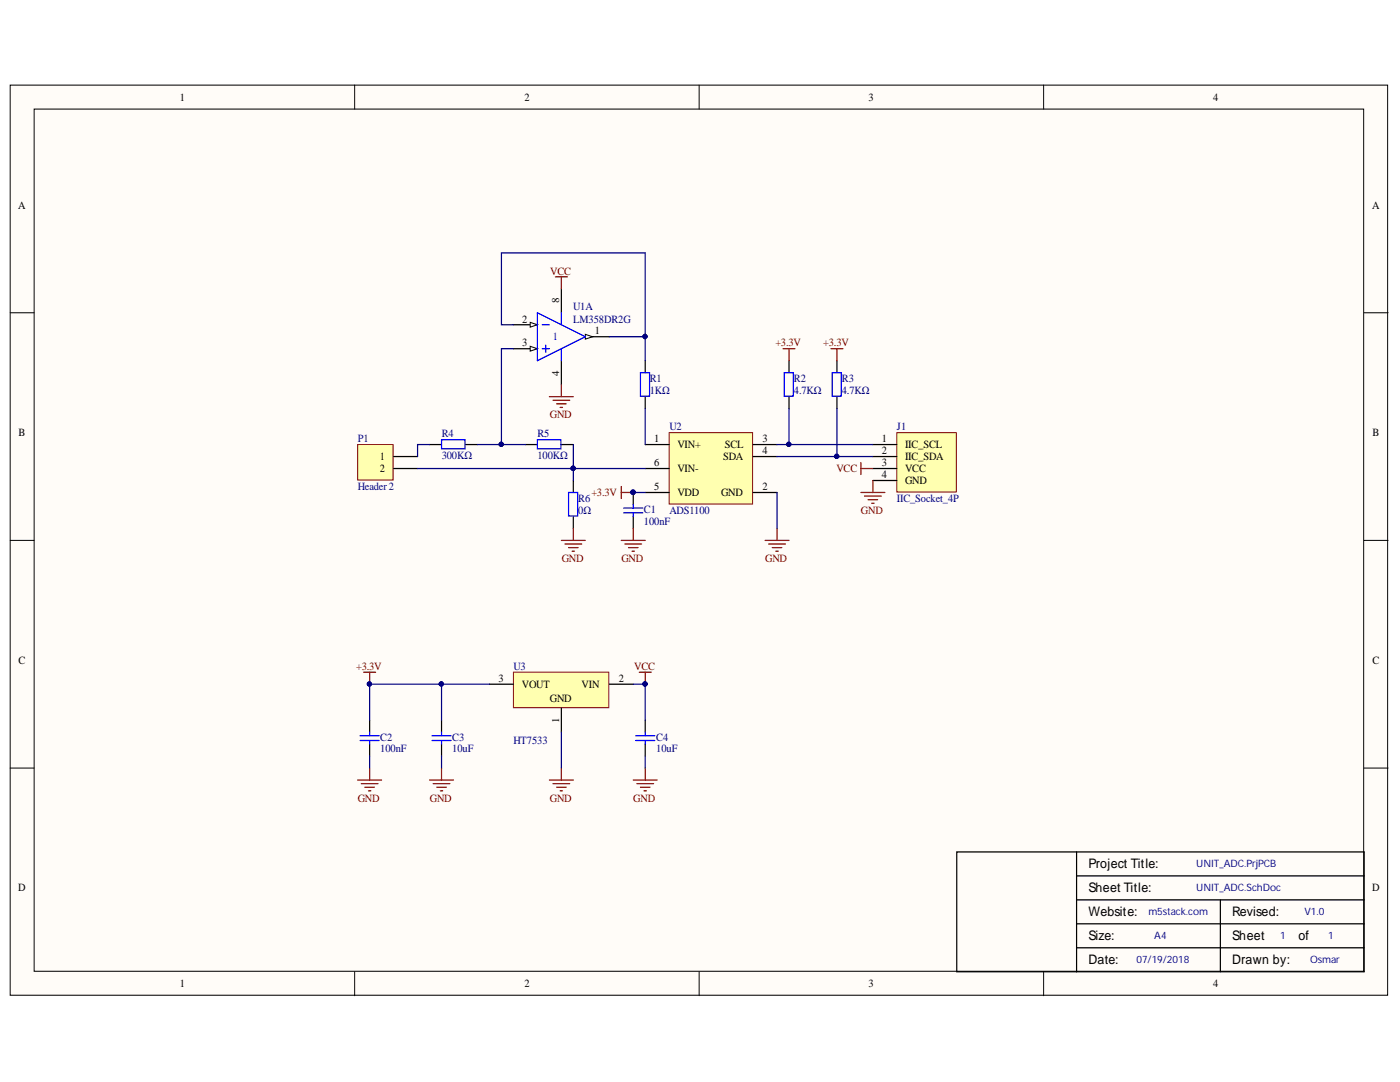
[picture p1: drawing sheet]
<svg xmlns="http://www.w3.org/2000/svg" width="279mm" height="216mm" viewBox="0 0 279 216" stroke-linecap="round" stroke-linejoin="round" font-family="sans-serif">
<defs><g id="words">
<g font-size="2.6">
<text x="217.3" y="173.2">Project Title:</text>
<text x="217.3" y="178">Sheet Title:</text>
<text x="217.3" y="182.9">Website:</text>
<text x="245.9" y="182.9">Revised:</text>
<text x="217.3" y="187.6">Size:</text>
<text x="245.9" y="187.6">Sheet</text>
<text x="259.1" y="187.6">of</text>
<text x="217.3" y="192.4">Date:</text>
<text x="245.9" y="192.4">Drawn by:</text>
</g>
<g font-size="2.2">
<text x="35.9" y="20.1">1</text>
<text x="104.7" y="20.1">2</text>
<text x="173.3" y="20.1">3</text>
<text x="242.1" y="20.1">4</text>
<text x="3.6" y="41.6">A</text>
<text x="273.9" y="41.6">A</text>
<text x="104.2" y="64.4">2</text>
<text x="104.2" y="69.1">3</text>
<text x="118.7" y="66.7">1</text>
<text x="3.7" y="87">B</text>
<text x="130.5" y="88.2">1</text>
<text x="135.2" y="89.4">VIN+</text>
<text x="144.7" y="89.4">SCL</text>
<text x="152.2" y="88.2">3</text>
<text x="176" y="88.2">1</text>
<text x="180.6" y="89.4">IIC_SCL</text>
<text x="273.9" y="87">B</text>
<text x="75.8" y="91.9">1</text>
<text x="75.8" y="94.2">2</text>
<text x="130.5" y="93">6</text>
<text x="135.2" y="94.2">VIN-</text>
<text x="144.3" y="91.9">SDA</text>
<text x="152.2" y="90.7">4</text>
<text x="176" y="93">3</text>
<text x="176" y="90.7">2</text>
<text x="176" y="95.4">4</text>
<text x="180.6" y="94.2">VCC</text>
<text x="180.6" y="91.9">IIC_SDA</text>
<text x="130.5" y="97.8">5</text>
<text x="135.2" y="99">VDD</text>
<text x="143.9" y="99">GND</text>
<text x="152.2" y="97.8">2</text>
<text x="180.6" y="96.6">GND</text>
<text x="3.7" y="132.5">C</text>
<text x="99.5" y="136.1">3</text>
<text x="104.1" y="137.3">VOUT</text>
<text x="116.1" y="137.3">VIN</text>
<text x="123.5" y="136.1">2</text>
<text x="273.9" y="132.5">C</text>
<text x="109.7" y="140.1">GND</text>
<text x="3.6" y="177.9">D</text>
<text x="273.9" y="177.9">D</text>
<text x="35.9" y="197">1</text>
<text x="104.7" y="197">2</text>
<text x="173.3" y="197">3</text>
<text x="242.1" y="197">4</text>
</g>
<g font-size="2.2" fill="#800000">
<text x="109.8" y="54.8">VCC</text>
<text x="154.7" y="69.1">+3.3V</text>
<text x="164.3" y="69.1">+3.3V</text>
<text x="109.7" y="83.5">GND</text>
<text x="166.9" y="94.2">VCC</text>
<text x="118" y="99">+3.3V</text>
<text x="171.8" y="102.6">GND</text>
<text x="112.1" y="112.2">GND</text>
<text x="124" y="112.2">GND</text>
<text x="152.7" y="112.2">GND</text>
<text x="71.1" y="133.6">+3.3V</text>
<text x="126.6" y="133.6">VCC</text>
<text x="71.4" y="159.9">GND</text>
<text x="85.8" y="159.9">GND</text>
<text x="109.7" y="159.9">GND</text>
<text x="126.4" y="159.9">GND</text>
</g>
<g font-size="2.2" fill="#000080">
<text x="114.4" y="61.9">U1A</text>
<text x="114.4" y="64.4">LM358DR2G</text>
<text x="129.7" y="76.3">R1</text>
<text x="158.5" y="76.3">R2</text>
<text x="168" y="76.3">R3</text>
<text x="129.7" y="78.7">1KΩ</text>
<text x="158.5" y="78.7">4.7KΩ</text>
<text x="168" y="78.7">4.7KΩ</text>
<text x="71.4" y="88.2">P1</text>
<text x="88.2" y="87.3">R4</text>
<text x="107.3" y="87.3">R5</text>
<text x="133.6" y="85.8">U2</text>
<text x="179" y="85.8">J1</text>
<text x="88.2" y="91.6">300KΩ</text>
<text x="107.3" y="91.6">100KΩ</text>
<text x="71.4" y="97.8">Header 2</text>
<text x="115.4" y="100.2">R6</text>
<text x="179" y="100.2">IIC_Socket_4P</text>
<text x="115.4" y="102.6">0Ω</text>
<text x="128.5" y="102.3">C1</text>
<text x="128.5" y="104.7">100nF</text>
<text x="133.6" y="102.6">ADS1100</text>
<text x="102.5" y="133.6">U3</text>
<text x="75.9" y="147.8">C2</text>
<text x="90.3" y="147.8">C3</text>
<text x="102.5" y="148.5">HT7533</text>
<text x="131" y="147.8">C4</text>
<text x="75.9" y="150.1">100nF</text>
<text x="90.3" y="150.1">10uF</text>
<text x="131" y="150.1">10uF</text>
</g>
<text font-size="2.2" fill="#00f" x="110.3" y="67.9">1</text>
<g font-size="2.1">
<text x="111.6" y="60.5" transform="rotate(-90 111.6 60.5)">8</text>
<text x="111.6" y="74.9" transform="rotate(-90 111.6 74.9)">4</text>
<text x="111.6" y="144.3" transform="rotate(-90 111.6 144.3)">1</text>
</g>
<g font-size="2" fill="#000080">
<text x="238.7" y="173.1">UNIT_ADC.PrjPCB</text>
<text x="238.7" y="177.9">UNIT_ADC.SchDoc</text>
<text x="229.2" y="182.6">m5stack.com</text>
<text x="260.3" y="182.6">V1.0</text>
<text x="230.4" y="187.4">A4</text>
<text x="255.5" y="187.4">1</text>
<text x="265.1" y="187.4">1</text>
<text x="226.8" y="192.2">07/19/2018</text>
<text x="261.5" y="192.2">Osmar</text>
</g>
</g></defs>
<g fill="#fffcf8" stroke="#000" stroke-width=".2">
<path d="M2 17h274.9v181.6h-274.9z"/>
<path d="M6.8 21.8h265.4v172h-265.4z"/>
</g>
<path d="M70.8 17v4.8M139.5 17v4.8M208.3 17v4.8M2 62.4h4.8M272.2 62.4h4.8M2 107.8h4.8M272.2 107.8h4.8M2 153.3h4.8M272.2 153.3h4.8M70.8 193.9v4.8M139.5 193.9v4.8M208.3 193.9v4.8" fill="none" stroke="#000" stroke-width=".2"/>
<path d="M214.9 170h-24v23.9h24M214.9 170h57.3v23.9h-57.3M214.9 179.6h57.3M214.9 174.8h57.3M214.9 170v23.9M243.6 179.6v14.3M214.9 189.1h57.3M214.9 184.3h57.3" fill="none" stroke="#000" stroke-width=".25"/>
<path d="M133.6 86.3h16.6v14.3h-16.6z" fill="#ffffb0" stroke="#800000" stroke-width=".2"/>
<path d="M128.8 88.7h4.8M128.8 98.3h4.8M128.8 93.5h4.8M150.3 88.7h4.8M150.3 98.3h4.8M150.3 91.1h4.8" fill="none" stroke="#000" stroke-width=".25"/>
<path d="M179 86.3h11.8v11.9h-11.8z" fill="#ffffb0" stroke="#800000" stroke-width=".2"/>
<path d="M174.2 93.5h4.8M174.2 91.1h4.8M174.2 88.7h4.8M174.2 95.9h4.8" fill="none" stroke="#000" stroke-width=".25"/>
<path d="M171.8 98.3h4.8M172.5 99h3.4M173.2 99.7h2M174.2 95.9v2.4M152.7 107.8h4.8M153.4 108.6h3.3M154.1 109.3h1.9M154.8 110h.5M155.1 105.4v2.4M174 100.4h.4" fill="none" stroke="#800000" stroke-width=".25"/>
<path d="M102.5 134.1h19v7.1h-19z" fill="#ffffb0" stroke="#800000" stroke-width=".2"/>
<path d="M114.4 95.9v2.4M114.4 103.1v2.3M97.7 136.5h4.8M121.6 136.5h4.8M73.8 143.7v2.4M73.8 148.5v2.4M88.1 143.7v2.4M88.1 148.5v2.4M112 141.3v4.8M128.8 143.7v2.4M128.8 148.5v2.4" fill="none" stroke="#000" stroke-width=".25"/>
<g fill="none" stroke="#800000" stroke-width=".25">
<path d="M171.8 92.3v2.4M171.8 93.5h2.4M72.6 134.1h2.4M73.8 134.1v2.4M127.6 134.1h2.4M128.8 134.1v2.4M71.4 155.6h4.8M72.1 156.4h3.3M72.8 157.1h1.9M73.5 157.8h.5M73.8 153.3v2.3M85.7 155.6h4.8"/>
<path d="M86.4 156.4h3.4M87.2 157.1h1.9M87.9 157.8h.5M88.1 153.3v2.3M109.6 155.6h4.8M110.4 156.4h3.3M111.1 157.1h1.9M111.8 157.8h.5M112 153.3v2.3M126.4 155.6h4.8M127.1 156.4h3.3M127.8 157.1h1.9"/>
<path d="M128.5 157.8h.5M128.8 153.3v2.3"/>
</g>
<g fill="none" stroke="#00f" stroke-width=".25">
<path d="M113.5 98.3h1.8v4.7h-1.8zM71.9 146.8h3.8M71.9 147.8h3.8M73.8 146.1v.7M73.8 147.8v.7M86.2 146.8h3.8M86.2 147.8h3.8M88.1 146.1v.7M88.1 147.8v.7M126.9 146.8h3.8M126.9 147.8h3.8M128.8 146.1v.7"/>
<path d="M128.8 147.8v.7"/>
</g>
<g fill="#000080" stroke="#000080" stroke-width=".2">
<circle cx="128.7" cy="136.5" r=".43"/>
<circle cx="73.7" cy="136.5" r=".43"/>
</g>
<path d="M71.4 88.7h7.1v7.1h-7.1z" fill="#ffffb0" stroke="#800000" stroke-width=".2"/>
<path d="M112 57.6v4.8M116.8 67.2h4.8M78.6 91.1h4.7M78.6 93.5h4.7M104.9 88.7h2.3M112 88.7h2.4" fill="none" stroke="#000" stroke-width=".25"/>
<path d="M107.2 87.8h4.7v1.8h-4.7z" fill="none" stroke="#00f" stroke-width=".25"/>
<path d="M116.8 66.7l1.4 .5-1.4 .5z" fill="#fffcf8"/>
<path d="M116.8 66.7l1.4 .5-1.4 .5z" fill="none" stroke="#000" stroke-width=".2"/>
<path d="M102.5 69.6h4.7M112 72v4.8" fill="none" stroke="#000" stroke-width=".25"/>
<path d="M105.8 69.1l1.4 .5-1.4 .5z" fill="#fffcf8"/>
<path d="M105.8 69.1l1.4 .5-1.4 .5z" fill="none" stroke="#000" stroke-width=".2"/>
<path d="M102.5 64.8h4.7" fill="none" stroke="#000" stroke-width=".25"/>
<path d="M105.8 64.3l1.4 .5-1.4 .5z" fill="#fffcf8"/>
<path d="M105.8 64.3l1.4 .5-1.4 .5z" fill="none" stroke="#000" stroke-width=".2"/>
<g fill="none" stroke="#00f" stroke-width=".25">
<path d="M107.2 62.4l9.6 4.8-9.6 4.8zM108.2 69.6h1.4M108.2 64.8h1.4M108.9 68.9v1.4M112 62.4v2.4M112 69.6v2.4M127.8 74.4h1.8v4.6h-1.8zM156.5 74.4h1.8v4.6h-1.8zM166.1 74.4h1.8v4.6h-1.8zM88.1 87.8h4.7v1.8h-4.7zM124.5 101.4h3.8M124.5 102.3h3.8"/>
<path d="M126.4 100.7v.7M126.4 102.3v.8"/>
</g>
<g fill="none" stroke="#800000" stroke-width=".25">
<path d="M110.8 55.2h2.4M112 55.2v2.4M109.6 79.1h4.8M110.4 79.9h3.3M112 76.8v2.3M156.3 69.6h2.4M157.5 69.6v2.4M165.8 69.6h2.4M167 69.6v2.4M111.1 80.6h1.9M111.8 81.3h.5M124 97.1v2.4"/>
<path d="M124 98.3h2.4M112 107.8h4.8M112.7 108.6h3.4M113.5 109.3h1.9M114.2 110h.5M114.4 105.4v2.4M124 107.8h4.8M124.7 108.6h3.4M125.4 109.3h1.9M126.1 110h.5M126.4 105.4v2.4"/>
</g>
<g fill="#000080" stroke="#000080" stroke-width=".2">
<circle cx="126.3" cy="98.2" r=".43"/>
<circle cx="157.4" cy="88.7" r=".43"/>
<circle cx="167" cy="91.1" r=".43"/>
<circle cx="88.1" cy="136.5" r=".43"/>
<circle cx="128.7" cy="136.5" r=".43"/>
<circle cx="73.7" cy="136.5" r=".43"/>
<circle cx="128.7" cy="67.1" r=".43"/>
<circle cx="100" cy="88.7" r=".43"/>
<circle cx="114.4" cy="93.4" r=".43"/>
</g>
<path d="M128.8 72v2.4M128.8 79.1v2.4M157.5 72v2.4M157.5 79.1v2.4M167 72v2.4M167 79.1v2.4M85.7 88.7h2.4M92.9 88.7h2.4M126.4 98.3v2.4M126.4 103.1v2.3" fill="none" stroke="#000" stroke-width=".25"/>
<g fill="none" stroke="#000080" stroke-width=".25">
<path d="M102.5 69.6h-2.4v19.1M102.5 64.8h-2.4v-14.3h28.7v21.5M121.6 67.2h7.2M85.7 88.7h-2.4v2.4M95.3 88.7h9.6M114.4 88.7v4.8h-31.1M126.4 98.3h2.4M128.8 81.5v7.2M128.8 93.5h-14.4v2.4M155.1 88.7h19.1M155.1 91.1h19.1M155.1 98.3v7.1"/>
<path d="M157.5 81.5v7.2M167 81.5v9.6M88.1 136.5v7.2M97.7 136.5h-23.9v7.2M126.4 136.5h2.4v7.2M73.8 150.9v2.4M88.1 150.9v2.4M112 146.1v7.2M128.8 150.9v2.4"/>
</g>
<use href="#words"/>
</svg>
